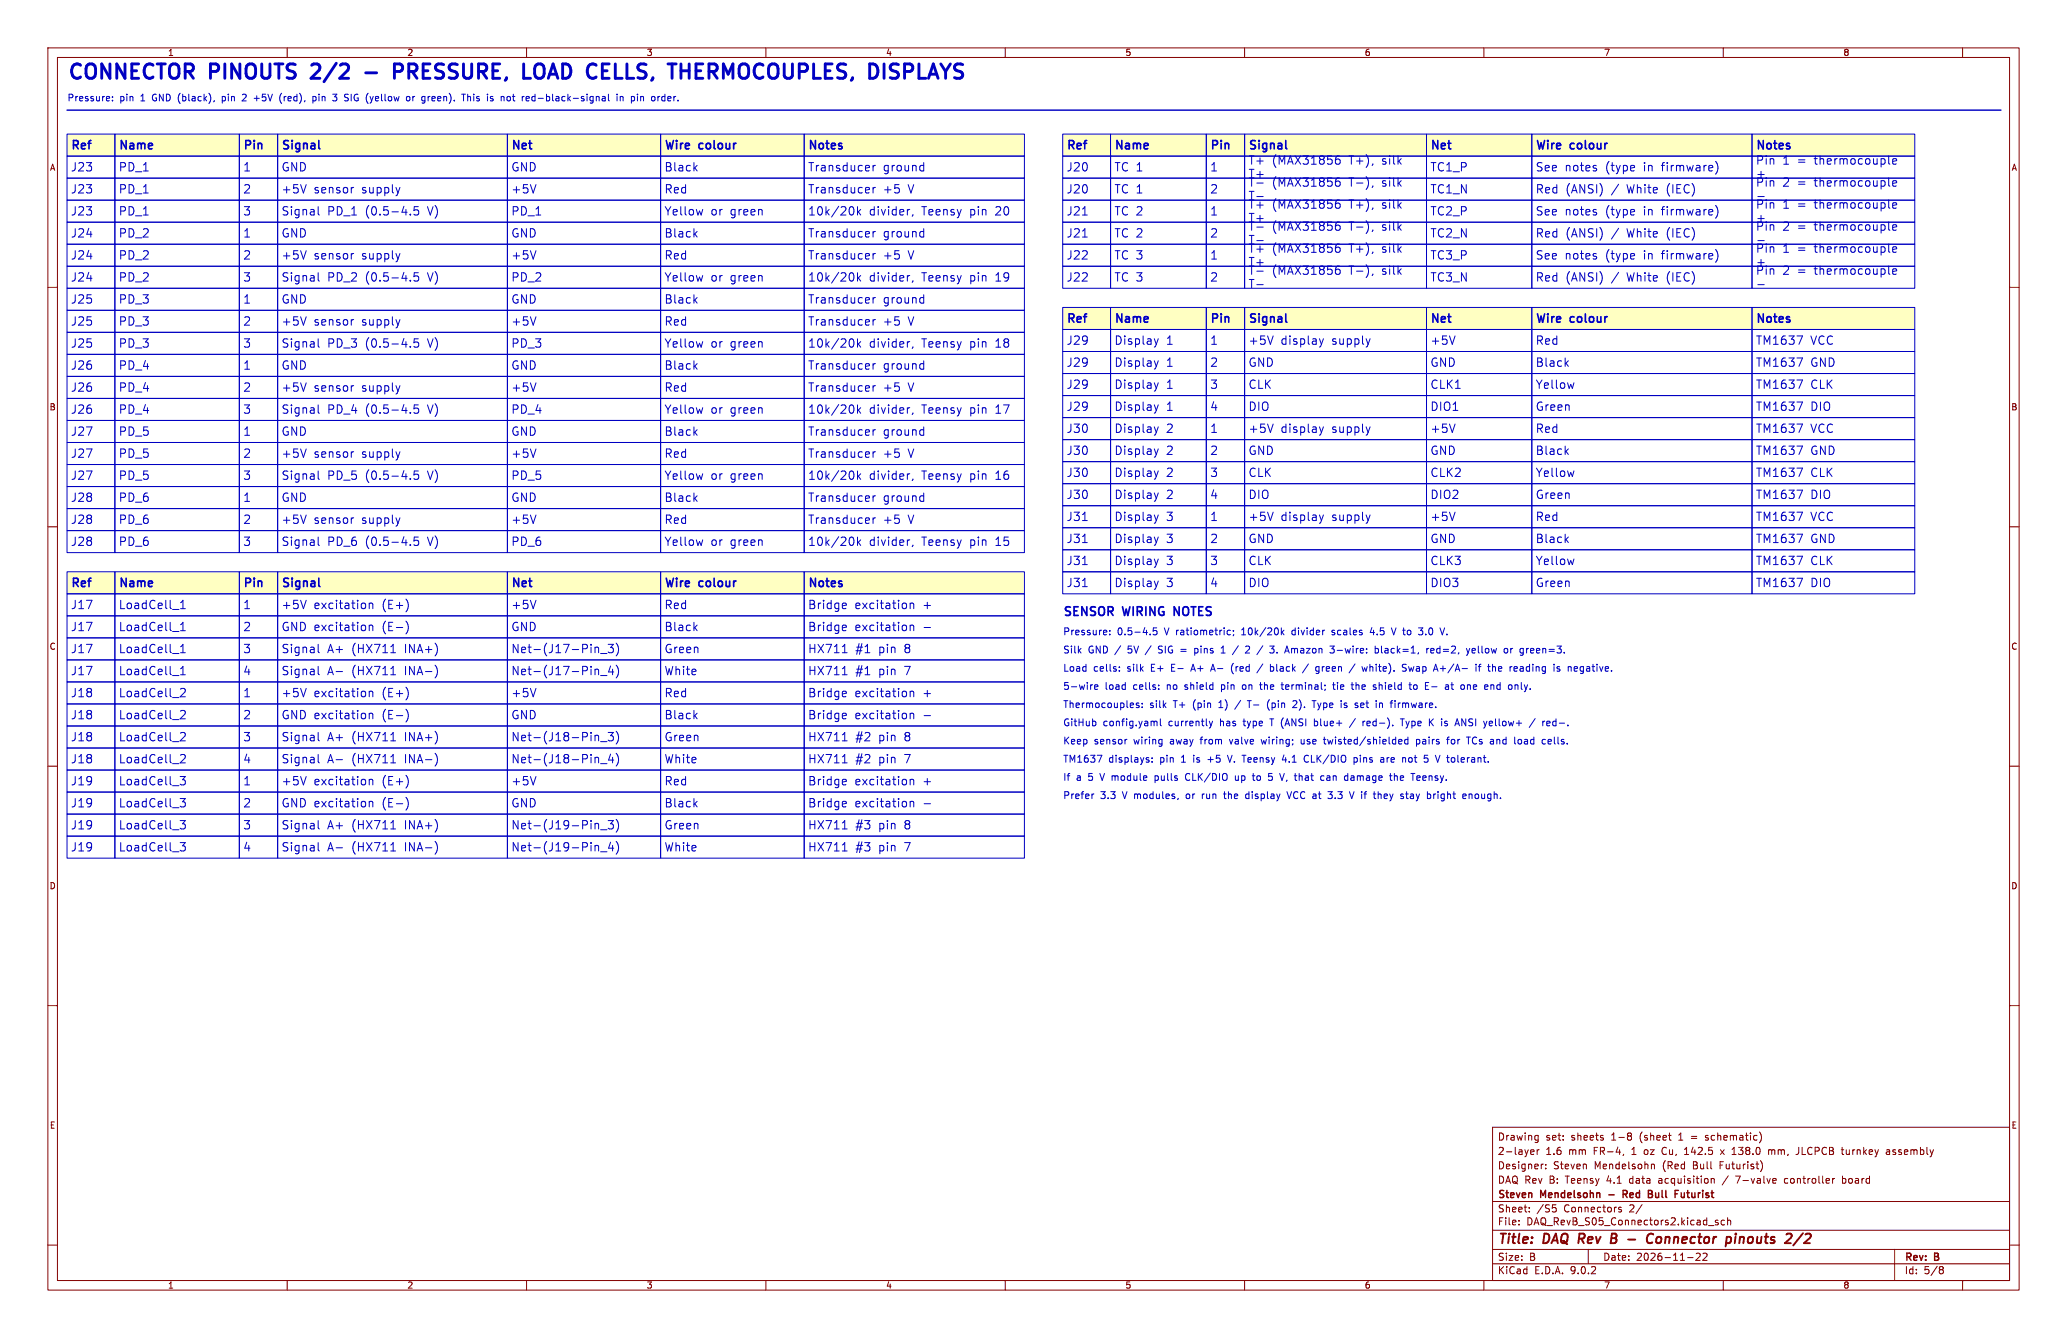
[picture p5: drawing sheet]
<svg xmlns="http://www.w3.org/2000/svg" width="432mm" height="279mm" viewBox="0 0 432 279" stroke-linecap="round" stroke-linejoin="round" font-family="sans-serif">
<defs><g id="words">
<g font-size="4.2" fill="#0000c2">
<text x="14" y="16.7">CONNECTOR</text>
<text x="44.1" y="16.7">PINOUTS</text>
<text x="66.5" y="16.7">2/2</text>
<text x="86.1" y="16.7">PRESSURE,</text>
<text x="114.3" y="16.7">LOAD CELLS,</text>
<text x="147.3" y="16.7">THERMOCOUPLES,</text>
<text x="190.2" y="16.7">DISPLAYS</text>
</g>
<g font-size="2.8" fill="#840000">
<text x="312.8" y="260.3">Title:</text>
<text x="322.5" y="260.3">DAQ Rev</text>
<text x="338.2" y="260.3">B</text>
<text x="347.3" y="260.3">Connector</text>
<text x="364.6" y="260.3">pinouts</text>
<text x="377.9" y="260.3">2/2</text>
</g>
<g font-size="2.5" fill="#0000c2">
<text x="222" y="128.8">SENSOR</text>
<text x="234.7" y="128.8">WIRING</text>
<text x="246.1" y="128.8">NOTES</text>
</g>
<g font-size="2.4" fill="#0000c2">
<text x="14.7" y="31.7">Ref</text>
<text x="24.7" y="31.7">Name</text>
<text x="50.7" y="31.7">Pin</text>
<text x="58.7" y="31.7">Signal</text>
<text x="106.7" y="31.7">Net</text>
<text x="138.7" y="31.7">Wire</text>
<text x="146.1" y="31.7">colour</text>
<text x="168.7" y="31.7">Notes</text>
<text x="222.7" y="31.7">Ref</text>
<text x="232.7" y="31.7">Name</text>
<text x="252.7" y="31.7">Pin</text>
<text x="260.7" y="34.6">T+</text>
<text x="260.7" y="31.7">Signal</text>
<text x="265.6" y="34.6">(MAX31856</text>
<text x="281.7" y="34.6">T+),</text>
<text x="288.7" y="34.6">silk</text>
<text x="298.7" y="31.7">Net</text>
<text x="320.7" y="31.7">Wire</text>
<text x="328.1" y="31.7">colour</text>
<text x="366.7" y="34.6">Pin</text>
<text x="366.7" y="31.7">Notes</text>
<text x="372.3" y="34.6">1</text>
<text x="375.4" y="34.6">=</text>
<text x="379" y="34.6">thermocouple</text>
<text x="14.7" y="40.6">J23</text>
<text x="14.7" y="36">J23</text>
<text x="24.7" y="40.6">PD_1</text>
<text x="24.7" y="36">PD_1</text>
<text x="50.7" y="40.6">2</text>
<text x="50.7" y="36">1</text>
<text x="58.7" y="40.6">+5V</text>
<text x="58.7" y="36">GND</text>
<text x="65.5" y="40.6">sensor</text>
<text x="75.5" y="40.6">supply</text>
<text x="106.7" y="40.6">+5V</text>
<text x="106.7" y="36">GND</text>
<text x="138.7" y="36">Black</text>
<text x="138.7" y="40.6">Red</text>
<text x="168.7" y="40.6">Transducer</text>
<text x="168.7" y="36">Transducer</text>
<text x="184.4" y="40.6">+5</text>
<text x="184.4" y="36">ground</text>
<text x="189.7" y="40.6">V</text>
<text x="222.7" y="40.6">J20</text>
<text x="222.7" y="36">J20</text>
<text x="232.7" y="40.6">TC 1</text>
<text x="232.7" y="36">TC 1</text>
<text x="252.7" y="40.6">2</text>
<text x="252.7" y="36">1</text>
<text x="260.7" y="39.2">T-</text>
<text x="260.7" y="37.4">T+</text>
<text x="265.6" y="39.2">(MAX31856</text>
<text x="281.7" y="39.2">T-),</text>
<text x="288.7" y="39.2">silk</text>
<text x="298.7" y="36">TC1_P</text>
<text x="298.7" y="40.6">TC1_N</text>
<text x="320.7" y="40.6">Red</text>
<text x="320.7" y="36">See</text>
<text x="326.8" y="36">notes</text>
<text x="327" y="40.6">(ANSI)</text>
<text x="335.3" y="36">(type</text>
<text x="336.6" y="40.6">/</text>
<text x="339.9" y="40.6">White</text>
<text x="343.4" y="36">in</text>
<text x="347.2" y="36">firmware)</text>
<text x="348.2" y="40.6">(IEC)</text>
<text x="366.7" y="39.2">Pin</text>
<text x="366.7" y="37.4">+</text>
<text x="372.3" y="39.2">2</text>
<text x="375.4" y="39.2">=</text>
<text x="379" y="39.2">thermocouple</text>
<text x="14.7" y="45.2">J23</text>
<text x="24.7" y="45.2">PD_1</text>
<text x="50.7" y="45.2">3</text>
<text x="58.7" y="45.2">Signal</text>
<text x="68.3" y="45.2">PD_1</text>
<text x="76.2" y="45.2">(0.5-4.5</text>
<text x="89.4" y="45.2">V)</text>
<text x="106.7" y="45.2">PD_1</text>
<text x="138.7" y="45.2">Yellow</text>
<text x="148.4" y="45.2">or</text>
<text x="152.5" y="45.2">green</text>
<text x="168.7" y="45.2">10k/20k</text>
<text x="181.5" y="45.2">divider,</text>
<text x="192.5" y="45.2">Teensy</text>
<text x="202.6" y="45.2">pin</text>
<text x="208" y="45.2">20</text>
<text x="222.7" y="45.2">J21</text>
<text x="232.7" y="45.2">TC 2</text>
<text x="252.7" y="45.2">1</text>
<text x="260.7" y="43.8">T+</text>
<text x="260.7" y="46.6">T+</text>
<text x="260.7" y="42">T-</text>
<text x="265.6" y="43.8">(MAX31856</text>
<text x="281.7" y="43.8">T+),</text>
<text x="288.7" y="43.8">silk</text>
<text x="298.7" y="45.2">TC2_P</text>
<text x="320.7" y="45.2">See</text>
<text x="326.8" y="45.2">notes</text>
<text x="335.3" y="45.2">(type</text>
<text x="343.4" y="45.2">in</text>
<text x="347.2" y="45.2">firmware)</text>
<text x="366.7" y="43.8">Pin</text>
<text x="366.7" y="46.6">+</text>
<text x="366.7" y="42">-</text>
<text x="372.3" y="43.8">1</text>
<text x="375.4" y="43.8">=</text>
<text x="379" y="43.8">thermocouple</text>
<text x="14.7" y="49.8">J24</text>
<text x="24.7" y="49.8">PD_2</text>
<text x="50.7" y="49.8">1</text>
<text x="58.7" y="49.8">GND</text>
<text x="106.7" y="49.8">GND</text>
<text x="138.7" y="49.8">Black</text>
<text x="168.7" y="49.8">Transducer</text>
<text x="184.4" y="49.8">ground</text>
<text x="222.7" y="49.8">J21</text>
<text x="232.7" y="49.8">TC 2</text>
<text x="252.7" y="49.8">2</text>
<text x="260.7" y="53">T+</text>
<text x="260.7" y="48.4">T-</text>
<text x="260.7" y="51.2">T-</text>
<text x="265.6" y="53">(MAX31856</text>
<text x="265.6" y="48.4">(MAX31856</text>
<text x="281.7" y="53">T+),</text>
<text x="281.7" y="48.4">T-),</text>
<text x="288.7" y="53">silk</text>
<text x="288.7" y="48.4">silk</text>
<text x="298.7" y="49.8">TC2_N</text>
<text x="320.7" y="49.8">Red</text>
<text x="327" y="49.8">(ANSI)</text>
<text x="336.6" y="49.8">/</text>
<text x="339.9" y="49.8">White</text>
<text x="348.2" y="49.8">(IEC)</text>
<text x="366.7" y="53">Pin</text>
<text x="366.7" y="48.4">Pin</text>
<text x="366.7" y="51.2">-</text>
<text x="372.3" y="53">1</text>
<text x="372.3" y="48.4">2</text>
<text x="375.4" y="53">=</text>
<text x="375.4" y="48.4">=</text>
<text x="379" y="53">thermocouple</text>
<text x="379" y="48.4">thermocouple</text>
<text x="14.7" y="59">J24</text>
<text x="14.7" y="54.4">J24</text>
<text x="24.7" y="59">PD_2</text>
<text x="24.7" y="54.4">PD_2</text>
<text x="50.7" y="59">3</text>
<text x="50.7" y="54.4">2</text>
<text x="58.7" y="59">Signal</text>
<text x="58.7" y="54.4">+5V</text>
<text x="65.5" y="54.4">sensor</text>
<text x="68.3" y="59">PD_2</text>
<text x="75.5" y="54.4">supply</text>
<text x="76.2" y="59">(0.5-4.5</text>
<text x="89.4" y="59">V)</text>
<text x="106.7" y="54.4">+5V</text>
<text x="106.7" y="59">PD_2</text>
<text x="138.7" y="54.4">Red</text>
<text x="138.7" y="59">Yellow</text>
<text x="148.4" y="59">or</text>
<text x="152.5" y="59">green</text>
<text x="168.7" y="59">10k/20k</text>
<text x="168.7" y="54.4">Transducer</text>
<text x="181.5" y="59">divider,</text>
<text x="184.4" y="54.4">+5</text>
<text x="189.7" y="54.4">V</text>
<text x="192.5" y="59">Teensy</text>
<text x="202.6" y="59">pin</text>
<text x="208" y="59">19</text>
<text x="222.7" y="59">J22</text>
<text x="222.7" y="54.4">J22</text>
<text x="232.7" y="59">TC 3</text>
<text x="232.7" y="54.4">TC 3</text>
<text x="252.7" y="59">2</text>
<text x="252.7" y="54.4">1</text>
<text x="260.7" y="57.6">T-</text>
<text x="260.7" y="55.8">T+</text>
<text x="265.6" y="57.6">(MAX31856</text>
<text x="281.7" y="57.6">T-),</text>
<text x="288.7" y="57.6">silk</text>
<text x="298.7" y="59">TC3_N</text>
<text x="298.7" y="54.4">TC3_P</text>
<text x="320.7" y="59">Red</text>
<text x="320.7" y="54.4">See</text>
<text x="326.8" y="54.4">notes</text>
<text x="327" y="59">(ANSI)</text>
<text x="335.3" y="54.4">(type</text>
<text x="336.6" y="59">/</text>
<text x="339.9" y="59">White</text>
<text x="343.4" y="54.4">in</text>
<text x="347.2" y="54.4">firmware)</text>
<text x="348.2" y="59">(IEC)</text>
<text x="366.7" y="57.6">Pin</text>
<text x="366.7" y="55.8">+</text>
<text x="372.3" y="57.6">2</text>
<text x="375.4" y="57.6">=</text>
<text x="379" y="57.6">thermocouple</text>
<text x="14.7" y="63.6">J25</text>
<text x="24.7" y="63.6">PD_3</text>
<text x="50.7" y="63.6">1</text>
<text x="58.7" y="63.6">GND</text>
<text x="106.7" y="63.6">GND</text>
<text x="138.7" y="63.6">Black</text>
<text x="168.7" y="63.6">Transducer</text>
<text x="184.4" y="63.6">ground</text>
<text x="14.7" y="68.2">J25</text>
<text x="24.7" y="68.2">PD_3</text>
<text x="50.7" y="68.2">2</text>
<text x="58.7" y="68.2">+5V</text>
<text x="65.5" y="68.2">sensor</text>
<text x="75.5" y="68.2">supply</text>
<text x="106.7" y="68.2">+5V</text>
<text x="138.7" y="68.2">Red</text>
<text x="168.7" y="68.2">Transducer</text>
<text x="184.4" y="68.2">+5</text>
<text x="189.7" y="68.2">V</text>
<text x="222.7" y="67.9">Ref</text>
<text x="232.7" y="67.9">Name</text>
<text x="252.7" y="67.9">Pin</text>
<text x="260.7" y="67.9">Signal</text>
<text x="298.7" y="67.9">Net</text>
<text x="320.7" y="67.9">Wire</text>
<text x="328.1" y="67.9">colour</text>
<text x="366.7" y="67.9">Notes</text>
<text x="14.7" y="77.4">J26</text>
<text x="14.7" y="72.8">J25</text>
<text x="24.7" y="77.4">PD_4</text>
<text x="24.7" y="72.8">PD_3</text>
<text x="50.7" y="77.4">1</text>
<text x="50.7" y="72.8">3</text>
<text x="58.7" y="77.4">GND</text>
<text x="58.7" y="72.8">Signal</text>
<text x="68.3" y="72.8">PD_3</text>
<text x="76.2" y="72.8">(0.5-4.5</text>
<text x="89.4" y="72.8">V)</text>
<text x="106.7" y="77.4">GND</text>
<text x="106.7" y="72.8">PD_3</text>
<text x="138.7" y="77.4">Black</text>
<text x="138.7" y="72.8">Yellow</text>
<text x="148.4" y="72.8">or</text>
<text x="152.5" y="72.8">green</text>
<text x="168.7" y="77.4">Transducer</text>
<text x="168.7" y="72.8">10k/20k</text>
<text x="181.5" y="72.8">divider,</text>
<text x="184.4" y="77.4">ground</text>
<text x="192.5" y="72.8">Teensy</text>
<text x="202.6" y="72.8">pin</text>
<text x="208" y="72.8">18</text>
<text x="222.7" y="72.2">J29</text>
<text x="222.7" y="76.8">J29</text>
<text x="232.7" y="72.2">Display</text>
<text x="232.7" y="76.8">Display</text>
<text x="243.6" y="72.2">1</text>
<text x="243.6" y="76.8">1</text>
<text x="252.7" y="76.8">2</text>
<text x="252.7" y="72.2">1</text>
<text x="260.7" y="76.8">GND</text>
<text x="260.7" y="72.2">+5V</text>
<text x="267.5" y="72.2">display</text>
<text x="278.2" y="72.2">supply</text>
<text x="298.7" y="76.8">GND</text>
<text x="298.7" y="72.2">+5V</text>
<text x="320.7" y="76.8">Black</text>
<text x="320.7" y="72.2">Red</text>
<text x="366.7" y="76.8">TM1637</text>
<text x="366.7" y="72.2">TM1637</text>
<text x="378.1" y="76.8">GND</text>
<text x="378.1" y="72.2">VCC</text>
<text x="14.7" y="82">J26</text>
<text x="24.7" y="82">PD_4</text>
<text x="50.7" y="82">2</text>
<text x="58.7" y="82">+5V</text>
<text x="65.5" y="82">sensor</text>
<text x="75.5" y="82">supply</text>
<text x="106.7" y="82">+5V</text>
<text x="138.7" y="82">Red</text>
<text x="168.7" y="82">Transducer</text>
<text x="184.4" y="82">+5</text>
<text x="189.7" y="82">V</text>
<text x="222.7" y="81.4">J29</text>
<text x="232.7" y="81.4">Display</text>
<text x="243.6" y="81.4">1</text>
<text x="252.7" y="81.4">3</text>
<text x="260.7" y="81.4">CLK</text>
<text x="298.7" y="81.4">CLK1</text>
<text x="320.7" y="81.4">Yellow</text>
<text x="366.7" y="81.4">TM1637</text>
<text x="378.1" y="81.4">CLK</text>
<text x="14.7" y="86.6">J26</text>
<text x="24.7" y="86.6">PD_4</text>
<text x="50.7" y="86.6">3</text>
<text x="58.7" y="86.6">Signal</text>
<text x="68.3" y="86.6">PD_4</text>
<text x="76.2" y="86.6">(0.5-4.5</text>
<text x="89.4" y="86.6">V)</text>
<text x="106.7" y="86.6">PD_4</text>
<text x="138.7" y="86.6">Yellow</text>
<text x="148.4" y="86.6">or</text>
<text x="152.5" y="86.6">green</text>
<text x="168.7" y="86.6">10k/20k</text>
<text x="181.5" y="86.6">divider,</text>
<text x="192.5" y="86.6">Teensy</text>
<text x="202.6" y="86.6">pin</text>
<text x="208" y="86.6">17</text>
<text x="222.7" y="86">J29</text>
<text x="232.7" y="86">Display</text>
<text x="243.6" y="86">1</text>
<text x="252.7" y="86">4</text>
<text x="260.7" y="86">DIO</text>
<text x="298.7" y="86">DIO1</text>
<text x="320.7" y="86">Green</text>
<text x="366.7" y="86">TM1637</text>
<text x="378.1" y="86">DIO</text>
<text x="14.7" y="95.8">J27</text>
<text x="14.7" y="91.2">J27</text>
<text x="24.7" y="95.8">PD_5</text>
<text x="24.7" y="91.2">PD_5</text>
<text x="50.7" y="95.8">2</text>
<text x="50.7" y="91.2">1</text>
<text x="58.7" y="95.8">+5V</text>
<text x="58.7" y="91.2">GND</text>
<text x="65.5" y="95.8">sensor</text>
<text x="75.5" y="95.8">supply</text>
<text x="106.7" y="95.8">+5V</text>
<text x="106.7" y="91.2">GND</text>
<text x="138.7" y="95.8">Red</text>
<text x="138.7" y="91.2">Black</text>
<text x="168.7" y="95.8">Transducer</text>
<text x="168.7" y="91.2">Transducer</text>
<text x="184.4" y="95.8">+5</text>
<text x="184.4" y="91.2">ground</text>
<text x="189.7" y="95.8">V</text>
<text x="222.7" y="95.2">J30</text>
<text x="222.7" y="90.6">J30</text>
<text x="232.7" y="95.2">Display</text>
<text x="232.7" y="90.6">Display</text>
<text x="243.6" y="95.2">2</text>
<text x="243.6" y="90.6">2</text>
<text x="252.7" y="90.6">1</text>
<text x="252.7" y="95.2">2</text>
<text x="260.7" y="95.2">GND</text>
<text x="260.7" y="90.6">+5V</text>
<text x="267.5" y="90.6">display</text>
<text x="278.2" y="90.6">supply</text>
<text x="298.7" y="95.2">GND</text>
<text x="298.7" y="90.6">+5V</text>
<text x="320.7" y="95.2">Black</text>
<text x="320.7" y="90.6">Red</text>
<text x="366.7" y="95.2">TM1637</text>
<text x="366.7" y="90.6">TM1637</text>
<text x="378.1" y="95.2">GND</text>
<text x="378.1" y="90.6">VCC</text>
<text x="14.7" y="100.4">J27</text>
<text x="24.7" y="100.4">PD_5</text>
<text x="50.7" y="100.4">3</text>
<text x="58.7" y="100.4">Signal</text>
<text x="68.3" y="100.4">PD_5</text>
<text x="76.2" y="100.4">(0.5-4.5</text>
<text x="89.4" y="100.4">V)</text>
<text x="106.7" y="100.4">PD_5</text>
<text x="138.7" y="100.4">Yellow</text>
<text x="148.4" y="100.4">or</text>
<text x="152.5" y="100.4">green</text>
<text x="168.7" y="100.4">10k/20k</text>
<text x="181.5" y="100.4">divider,</text>
<text x="192.5" y="100.4">Teensy</text>
<text x="202.6" y="100.4">pin</text>
<text x="208" y="100.4">16</text>
<text x="222.7" y="99.8">J30</text>
<text x="232.7" y="99.8">Display</text>
<text x="243.6" y="99.8">2</text>
<text x="252.7" y="99.8">3</text>
<text x="260.7" y="99.8">CLK</text>
<text x="298.7" y="99.8">CLK2</text>
<text x="320.7" y="99.8">Yellow</text>
<text x="366.7" y="99.8">TM1637</text>
<text x="378.1" y="99.8">CLK</text>
<text x="14.7" y="105">J28</text>
<text x="24.7" y="105">PD_6</text>
<text x="50.7" y="105">1</text>
<text x="58.7" y="105">GND</text>
<text x="106.7" y="105">GND</text>
<text x="138.7" y="105">Black</text>
<text x="168.7" y="105">Transducer</text>
<text x="184.4" y="105">ground</text>
<text x="222.7" y="104.4">J30</text>
<text x="232.7" y="104.4">Display</text>
<text x="243.6" y="104.4">2</text>
<text x="252.7" y="104.4">4</text>
<text x="260.7" y="104.4">DIO</text>
<text x="298.7" y="104.4">DIO2</text>
<text x="320.7" y="104.4">Green</text>
<text x="366.7" y="104.4">TM1637</text>
<text x="378.1" y="104.4">DIO</text>
<text x="14.7" y="109.6">J28</text>
<text x="24.7" y="109.6">PD_6</text>
<text x="50.7" y="109.6">2</text>
<text x="58.7" y="109.6">+5V</text>
<text x="65.5" y="109.6">sensor</text>
<text x="75.5" y="109.6">supply</text>
<text x="106.7" y="109.6">+5V</text>
<text x="138.7" y="109.6">Red</text>
<text x="168.7" y="109.6">Transducer</text>
<text x="184.4" y="109.6">+5</text>
<text x="189.7" y="109.6">V</text>
<text x="222.7" y="113.6">J31</text>
<text x="222.7" y="109">J31</text>
<text x="232.7" y="113.6">Display</text>
<text x="232.7" y="109">Display</text>
<text x="243.6" y="113.6">3</text>
<text x="243.6" y="109">3</text>
<text x="252.7" y="113.6">2</text>
<text x="252.7" y="109">1</text>
<text x="260.7" y="109">+5V</text>
<text x="260.7" y="113.6">GND</text>
<text x="267.5" y="109">display</text>
<text x="278.2" y="109">supply</text>
<text x="298.7" y="113.6">GND</text>
<text x="298.7" y="109">+5V</text>
<text x="320.7" y="113.6">Black</text>
<text x="320.7" y="109">Red</text>
<text x="366.7" y="113.6">TM1637</text>
<text x="366.7" y="109">TM1637</text>
<text x="378.1" y="113.6">GND</text>
<text x="378.1" y="109">VCC</text>
<text x="14.7" y="114.2">J28</text>
<text x="24.7" y="114.2">PD_6</text>
<text x="50.7" y="114.2">3</text>
<text x="58.7" y="114.2">Signal</text>
<text x="68.3" y="114.2">PD_6</text>
<text x="76.2" y="114.2">(0.5-4.5</text>
<text x="89.4" y="114.2">V)</text>
<text x="106.7" y="114.2">PD_6</text>
<text x="138.7" y="114.2">Yellow</text>
<text x="148.4" y="114.2">or</text>
<text x="152.5" y="114.2">green</text>
<text x="168.7" y="114.2">10k/20k</text>
<text x="181.5" y="114.2">divider,</text>
<text x="192.5" y="114.2">Teensy</text>
<text x="202.6" y="114.2">pin</text>
<text x="208" y="114.2">15</text>
<text x="222.7" y="118.2">J31</text>
<text x="232.7" y="118.2">Display</text>
<text x="243.6" y="118.2">3</text>
<text x="252.7" y="118.2">3</text>
<text x="260.7" y="118.2">CLK</text>
<text x="298.7" y="118.2">CLK3</text>
<text x="320.7" y="118.2">Yellow</text>
<text x="366.7" y="118.2">TM1637</text>
<text x="378.1" y="118.2">CLK</text>
<text x="14.7" y="123.1">Ref</text>
<text x="24.7" y="123.1">Name</text>
<text x="50.7" y="123.1">Pin</text>
<text x="58.7" y="123.1">Signal</text>
<text x="106.7" y="123.1">Net</text>
<text x="138.7" y="123.1">Wire</text>
<text x="146.1" y="123.1">colour</text>
<text x="168.7" y="123.1">Notes</text>
<text x="222.7" y="122.8">J31</text>
<text x="232.7" y="122.8">Display</text>
<text x="243.6" y="122.8">3</text>
<text x="252.7" y="122.8">4</text>
<text x="260.7" y="122.8">DIO</text>
<text x="298.7" y="122.8">DIO3</text>
<text x="320.7" y="122.8">Green</text>
<text x="366.7" y="122.8">TM1637</text>
<text x="378.1" y="122.8">DIO</text>
<text x="14.7" y="127.4">J17</text>
<text x="24.7" y="127.4">LoadCell_1</text>
<text x="50.7" y="127.4">1</text>
<text x="58.7" y="127.4">+5V</text>
<text x="65.5" y="127.4">excitation</text>
<text x="79.7" y="127.4">(E+)</text>
<text x="106.7" y="127.4">+5V</text>
<text x="138.7" y="127.4">Red</text>
<text x="168.7" y="127.4">Bridge</text>
<text x="178.5" y="127.4">excitation</text>
<text x="192.7" y="127.4">+</text>
<text x="14.7" y="136.6">J17</text>
<text x="14.7" y="132">J17</text>
<text x="24.7" y="136.6">LoadCell_1</text>
<text x="24.7" y="132">LoadCell_1</text>
<text x="50.7" y="136.6">3</text>
<text x="50.7" y="132">2</text>
<text x="58.7" y="136.6">Signal</text>
<text x="58.7" y="132">GND excitation</text>
<text x="68.3" y="136.6">A+</text>
<text x="73.4" y="136.6">(HX711</text>
<text x="79.7" y="132">(E-)</text>
<text x="84.5" y="136.6">INA+)</text>
<text x="106.7" y="136.6">Net-(J17-Pin_3)</text>
<text x="106.7" y="132">GND</text>
<text x="138.7" y="136.6">Green</text>
<text x="138.7" y="132">Black</text>
<text x="168.7" y="136.6">HX711</text>
<text x="168.7" y="132">Bridge</text>
<text x="178.5" y="132">excitation</text>
<text x="178.6" y="136.6">#1</text>
<text x="183.5" y="136.6">pin</text>
<text x="188.9" y="136.6">8</text>
<text x="14.7" y="141.2">J17</text>
<text x="24.7" y="141.2">LoadCell_1</text>
<text x="50.7" y="141.2">4</text>
<text x="58.7" y="141.2">Signal</text>
<text x="68.3" y="141.2">A-</text>
<text x="73.4" y="141.2">(HX711</text>
<text x="84.5" y="141.2">INA-)</text>
<text x="106.7" y="141.2">Net-(J17-Pin_4)</text>
<text x="138.7" y="141.2">White</text>
<text x="168.7" y="141.2">HX711</text>
<text x="178.6" y="141.2">#1</text>
<text x="183.5" y="141.2">pin</text>
<text x="188.9" y="141.2">7</text>
<text x="14.7" y="145.8">J18</text>
<text x="24.7" y="145.8">LoadCell_2</text>
<text x="50.7" y="145.8">1</text>
<text x="58.7" y="145.8">+5V</text>
<text x="65.5" y="145.8">excitation</text>
<text x="79.7" y="145.8">(E+)</text>
<text x="106.7" y="145.8">+5V</text>
<text x="138.7" y="145.8">Red</text>
<text x="168.7" y="145.8">Bridge</text>
<text x="178.5" y="145.8">excitation</text>
<text x="192.7" y="145.8">+</text>
<text x="14.7" y="155">J18</text>
<text x="14.7" y="150.4">J18</text>
<text x="24.7" y="155">LoadCell_2</text>
<text x="24.7" y="150.4">LoadCell_2</text>
<text x="50.7" y="155">3</text>
<text x="50.7" y="150.4">2</text>
<text x="58.7" y="155">Signal</text>
<text x="58.7" y="150.4">GND excitation</text>
<text x="68.3" y="155">A+</text>
<text x="73.4" y="155">(HX711</text>
<text x="79.7" y="150.4">(E-)</text>
<text x="84.5" y="155">INA+)</text>
<text x="106.7" y="155">Net-(J18-Pin_3)</text>
<text x="106.7" y="150.4">GND</text>
<text x="138.7" y="155">Green</text>
<text x="138.7" y="150.4">Black</text>
<text x="168.7" y="155">HX711</text>
<text x="168.7" y="150.4">Bridge</text>
<text x="178.5" y="150.4">excitation</text>
<text x="178.6" y="155">#2</text>
<text x="183.5" y="155">pin</text>
<text x="188.9" y="155">8</text>
<text x="14.7" y="159.6">J18</text>
<text x="24.7" y="159.6">LoadCell_2</text>
<text x="50.7" y="159.6">4</text>
<text x="58.7" y="159.6">Signal</text>
<text x="68.3" y="159.6">A-</text>
<text x="73.4" y="159.6">(HX711</text>
<text x="84.5" y="159.6">INA-)</text>
<text x="106.7" y="159.6">Net-(J18-Pin_4)</text>
<text x="138.7" y="159.6">White</text>
<text x="168.7" y="159.6">HX711</text>
<text x="178.6" y="159.6">#2</text>
<text x="183.5" y="159.6">pin</text>
<text x="188.9" y="159.6">7</text>
<text x="14.7" y="164.2">J19</text>
<text x="24.7" y="164.2">LoadCell_3</text>
<text x="50.7" y="164.2">1</text>
<text x="58.7" y="164.2">+5V</text>
<text x="65.5" y="164.2">excitation</text>
<text x="79.7" y="164.2">(E+)</text>
<text x="106.7" y="164.2">+5V</text>
<text x="138.7" y="164.2">Red</text>
<text x="168.7" y="164.2">Bridge</text>
<text x="178.5" y="164.2">excitation</text>
<text x="192.7" y="164.2">+</text>
<text x="14.7" y="173.4">J19</text>
<text x="14.7" y="168.8">J19</text>
<text x="24.7" y="173.4">LoadCell_3</text>
<text x="24.7" y="168.8">LoadCell_3</text>
<text x="50.7" y="173.4">3</text>
<text x="50.7" y="168.8">2</text>
<text x="58.7" y="173.4">Signal</text>
<text x="58.7" y="168.8">GND excitation</text>
<text x="68.3" y="173.4">A+</text>
<text x="73.4" y="173.4">(HX711</text>
<text x="79.7" y="168.8">(E-)</text>
<text x="84.5" y="173.4">INA+)</text>
<text x="106.7" y="173.4">Net-(J19-Pin_3)</text>
<text x="106.7" y="168.8">GND</text>
<text x="138.7" y="168.8">Black</text>
<text x="138.7" y="173.4">Green</text>
<text x="168.7" y="173.4">HX711</text>
<text x="168.7" y="168.8">Bridge</text>
<text x="178.5" y="168.8">excitation</text>
<text x="178.6" y="173.4">#3</text>
<text x="183.5" y="173.4">pin</text>
<text x="188.9" y="173.4">8</text>
<text x="14.7" y="178">J19</text>
<text x="24.7" y="178">LoadCell_3</text>
<text x="50.7" y="178">4</text>
<text x="58.7" y="178">Signal</text>
<text x="68.3" y="178">A-</text>
<text x="73.4" y="178">(HX711</text>
<text x="84.5" y="178">INA-)</text>
<text x="106.7" y="178">Net-(J19-Pin_4)</text>
<text x="138.7" y="178">White</text>
<text x="168.7" y="178">HX711</text>
<text x="178.6" y="178">#3</text>
<text x="183.5" y="178">pin</text>
<text x="188.9" y="178">7</text>
</g>
<g font-size="2.1" fill="#840000">
<text x="312.8" y="238.4">Drawing</text>
<text x="322.9" y="238.4">set:</text>
<text x="328.3" y="238.4">sheets</text>
<text x="336.8" y="238.4">1-8</text>
<text x="342.8" y="238.4">(sheet</text>
<text x="351.1" y="238.4">1</text>
<text x="353.8" y="238.4">=</text>
<text x="357" y="238.4">schematic)</text>
<text x="312.8" y="244.4">Designer:</text>
<text x="312.8" y="241.4">2-layer</text>
<text x="322.9" y="241.4">1.6</text>
<text x="324.5" y="244.4">Steven</text>
<text x="327.8" y="241.4">mm</text>
<text x="333.1" y="241.4">FR-4,</text>
<text x="333.1" y="244.4">Mendelsohn</text>
<text x="341.1" y="241.4">1</text>
<text x="343.9" y="241.4">oz</text>
<text x="347.5" y="244.4">(Red</text>
<text x="347.7" y="241.4">Cu,</text>
<text x="352.6" y="241.4">142.5</text>
<text x="353.9" y="244.4">Bull</text>
<text x="359.7" y="244.4">Futurist)</text>
<text x="360.3" y="241.4">x</text>
<text x="362.9" y="241.4">138.0</text>
<text x="370.6" y="241.4">mm,</text>
<text x="376.6" y="241.4">JLCPCB</text>
<text x="386.3" y="241.4">turnkey</text>
<text x="395.7" y="241.4">assembly</text>
<text x="312.8" y="250.6">Steven</text>
<text x="312.8" y="247.4">DAQ Rev</text>
<text x="321.9" y="250.6">Mendelsohn</text>
<text x="323.7" y="247.4">B:</text>
<text x="327.2" y="247.4">Teensy</text>
<text x="335.9" y="247.4">4.1</text>
<text x="336.7" y="250.6">-</text>
<text x="340.3" y="250.6">Red</text>
<text x="340.8" y="247.4">data</text>
<text x="346.2" y="250.6">Bull</text>
<text x="347" y="247.4">acquisition</text>
<text x="352.4" y="250.6">Futurist</text>
<text x="363.5" y="247.4">7-valve</text>
<text x="373.8" y="247.4">controller</text>
<text x="386" y="247.4">board</text>
<text x="312.8" y="256.1">File:</text>
<text x="312.8" y="253.4">Sheet:</text>
<text x="318.9" y="256.1">DAQ_RevB_S05_Connectors2.kicad_sch</text>
<text x="321" y="253.4">/S5</text>
<text x="326.8" y="253.4">Connectors</text>
<text x="340.6" y="253.4">2/</text>
<text x="312.8" y="263.5">Size:</text>
<text x="319.5" y="263.5">B</text>
<text x="334.8" y="263.5">Date:</text>
<text x="341.8" y="263.5">2026-11-22</text>
<text x="397.8" y="263.7">Rev:</text>
<text x="404.2" y="263.7">B</text>
<text x="312.8" y="266.3">KiCad</text>
<text x="320.5" y="266.3">E.D.A.</text>
<text x="328.1" y="266.3">9.0.2</text>
<text x="397.8" y="266.3">Id:</text>
<text x="401.9" y="266.3">5/8</text>
</g>
<g font-size="2" fill="#0000c2">
<text x="222" y="136.6">Silk</text>
<text x="222" y="132.8">Pressure:</text>
<text x="227.3" y="136.6">GND /</text>
<text x="233.4" y="132.8">0.5-4.5</text>
<text x="235.8" y="136.6">5V</text>
<text x="239.7" y="136.6">/</text>
<text x="242.4" y="136.6">SIG =</text>
<text x="243.3" y="132.8">V ratiometric;</text>
<text x="250.3" y="136.6">pins</text>
<text x="259.7" y="132.8">10k/20k</text>
<text x="261.5" y="136.6">2</text>
<text x="267" y="136.6">3.</text>
<text x="270.3" y="136.6">Amazon</text>
<text x="270.3" y="132.8">divider</text>
<text x="278.9" y="132.8">scales</text>
<text x="279.9" y="136.6">3-wire:</text>
<text x="287" y="132.8">4.5</text>
<text x="289.3" y="136.6">black=1,</text>
<text x="291.8" y="132.8">V to</text>
<text x="297.7" y="132.8">3.0</text>
<text x="300.3" y="136.6">red=2,</text>
<text x="302.4" y="132.8">V.</text>
<text x="308.9" y="136.6">yellow</text>
<text x="316.8" y="136.6">or</text>
<text x="320.3" y="136.6">green=3.</text>
<text x="222" y="140.4">Load</text>
<text x="228.4" y="140.4">cells:</text>
<text x="235.5" y="140.4">silk</text>
<text x="240.6" y="140.4">E+</text>
<text x="245" y="140.4">E-</text>
<text x="249.4" y="140.4">A+</text>
<text x="253.7" y="140.4">A-</text>
<text x="258" y="140.4">(red</text>
<text x="266.5" y="140.4">black</text>
<text x="276.3" y="140.4">green</text>
<text x="283.6" y="140.4">/</text>
<text x="286.4" y="140.4">white).</text>
<text x="294.9" y="140.4">Swap</text>
<text x="301.7" y="140.4">A+/A-</text>
<text x="310.6" y="140.4">if</text>
<text x="313.4" y="140.4">the</text>
<text x="318" y="140.4">reading</text>
<text x="327.4" y="140.4">is</text>
<text x="330.5" y="140.4">negative.</text>
<text x="222" y="148">Thermocouples:</text>
<text x="222" y="144.2">5-wire</text>
<text x="230.8" y="144.2">load</text>
<text x="236.8" y="144.2">cells:</text>
<text x="240.1" y="148">silk</text>
<text x="243.9" y="144.2">no</text>
<text x="245.2" y="148">T+</text>
<text x="247.8" y="144.2">shield</text>
<text x="249.4" y="148">(pin</text>
<text x="254.9" y="148">1)</text>
<text x="255.6" y="144.2">pin</text>
<text x="258.5" y="148">/</text>
<text x="260.2" y="144.2">on</text>
<text x="261.3" y="148">T-</text>
<text x="264" y="144.2">the</text>
<text x="265.5" y="148">(pin</text>
<text x="268.7" y="144.2">terminal;</text>
<text x="271" y="148">2).</text>
<text x="275.4" y="148">Type</text>
<text x="279.6" y="144.2">tie</text>
<text x="281.4" y="148">is</text>
<text x="283.7" y="144.2">the</text>
<text x="284.5" y="148">set</text>
<text x="288.3" y="144.2">shield</text>
<text x="289.1" y="148">in</text>
<text x="292.3" y="148">firmware.</text>
<text x="296.1" y="144.2">to</text>
<text x="299.5" y="144.2">E-</text>
<text x="303.9" y="144.2">at</text>
<text x="307.3" y="144.2">one</text>
<text x="312.4" y="144.2">end</text>
<text x="317.6" y="144.2">only.</text>
<text x="222" y="155.6">Keep</text>
<text x="222" y="151.7">GitHub</text>
<text x="228.5" y="155.6">sensor</text>
<text x="230.4" y="151.7">config.yaml</text>
<text x="236.9" y="155.6">wiring</text>
<text x="244.2" y="151.7">currently</text>
<text x="244.6" y="155.6">away</text>
<text x="251.1" y="155.6">from</text>
<text x="255" y="151.7">has</text>
<text x="257.4" y="155.6">valve</text>
<text x="260.1" y="151.7">type</text>
<text x="264.2" y="155.6">wiring;</text>
<text x="265.9" y="151.7">T (ANSI</text>
<text x="272.5" y="155.6">use</text>
<text x="275.3" y="151.7">blue+</text>
<text x="277.5" y="155.6">twisted/shielded</text>
<text x="285.8" y="151.7">red-).</text>
<text x="294" y="151.7">Type</text>
<text x="297" y="155.6">pairs</text>
<text x="300" y="151.7">K is</text>
<text x="303.6" y="155.6">for</text>
<text x="305.9" y="151.7">ANSI yellow+</text>
<text x="307.9" y="155.6">TCs and</text>
<text x="318.1" y="155.6">load</text>
<text x="321.7" y="151.7">/</text>
<text x="324.1" y="155.6">cells.</text>
<text x="324.5" y="151.7">red-.</text>
<text x="222" y="159.3">TM1637</text>
<text x="231.6" y="159.3">displays:</text>
<text x="242.4" y="159.3">pin</text>
<text x="246.9" y="159.3">1</text>
<text x="249.6" y="159.3">is</text>
<text x="252.7" y="159.3">+5</text>
<text x="257.2" y="159.3">V. Teensy</text>
<text x="268.8" y="159.3">4.1</text>
<text x="273.6" y="159.3">CLK/DIO</text>
<text x="284.1" y="159.3">pins</text>
<text x="289.8" y="159.3">are</text>
<text x="294.6" y="159.3">not</text>
<text x="299.3" y="159.3">5</text>
<text x="302" y="159.3">V tolerant.</text>
<text x="222" y="167">Prefer</text>
<text x="222" y="163.2">If</text>
<text x="224.8" y="163.2">a</text>
<text x="227.4" y="163.2">5</text>
<text x="229.8" y="167">3.3</text>
<text x="230" y="163.2">V module</text>
<text x="234.6" y="167">V modules,</text>
<text x="241.7" y="163.2">pulls</text>
<text x="248.1" y="167">or</text>
<text x="248.3" y="163.2">CLK/DIO</text>
<text x="251.6" y="167">run</text>
<text x="256.4" y="167">the</text>
<text x="258.8" y="163.2">up</text>
<text x="261" y="167">display</text>
<text x="262.7" y="163.2">to</text>
<text x="266.1" y="163.2">5</text>
<text x="268.8" y="163.2">V, that</text>
<text x="269.9" y="167">VCC at</text>
<text x="277.5" y="163.2">can</text>
<text x="278.8" y="167">3.3</text>
<text x="282.7" y="163.2">damage</text>
<text x="283.5" y="167">V if</text>
<text x="288.8" y="167">they</text>
<text x="292.4" y="163.2">the</text>
<text x="294.6" y="167">stay</text>
<text x="297" y="163.2">Teensy.</text>
<text x="300.3" y="167">bright</text>
<text x="307.9" y="167">enough.</text>
</g>
<g font-size="1.9" fill="#0000c2">
<text x="14" y="21.2">Pressure:</text>
<text x="25" y="21.2">pin</text>
<text x="29.4" y="21.2">1</text>
<text x="32" y="21.2">GND (black),</text>
<text x="46.9" y="21.2">pin</text>
<text x="51.3" y="21.2">2</text>
<text x="53.9" y="21.2">+5V</text>
<text x="59.4" y="21.2">(red),</text>
<text x="66.5" y="21.2">pin</text>
<text x="71" y="21.2">3</text>
<text x="73.5" y="21.2">SIG (yellow</text>
<text x="86.8" y="21.2">or</text>
<text x="90.2" y="21.2">green).</text>
<text x="98.9" y="21.2">This</text>
<text x="104.2" y="21.2">is</text>
<text x="107.3" y="21.2">not</text>
<text x="111.9" y="21.2">red-black-signal</text>
<text x="131.8" y="21.2">in</text>
<text x="135" y="21.2">pin</text>
<text x="139.5" y="21.2">order.</text>
</g>
<g font-size="1.8" fill="#840000">
<text x="35" y="11.9">1</text>
<text x="85" y="11.9">2</text>
<text x="135" y="11.9">3</text>
<text x="185" y="11.9">4</text>
<text x="235" y="11.9">5</text>
<text x="285" y="11.9">6</text>
<text x="335" y="11.9">7</text>
<text x="385" y="11.9">8</text>
<text x="10.3" y="35.9">A</text>
<text x="420.1" y="35.9">A</text>
<text x="10.3" y="85.9">B</text>
<text x="420.1" y="85.9">B</text>
<text x="10.3" y="135.9">C</text>
<text x="420.1" y="135.9">C</text>
<text x="10.3" y="185.9">D</text>
<text x="420.1" y="185.9">D</text>
<text x="10.3" y="235.9">E</text>
<text x="420.1" y="235.9">E</text>
<text x="35" y="269.3">1</text>
<text x="85" y="269.3">2</text>
<text x="135" y="269.3">3</text>
<text x="185" y="269.3">4</text>
<text x="235" y="269.3">5</text>
<text x="285" y="269.3">6</text>
<text x="335" y="269.3">7</text>
<text x="385" y="269.3">8</text>
</g>
</g></defs>
<g fill="none" stroke="#840000" stroke-width=".21">
<path d="M10 10h411.8v259.4h-411.8zM12 12h407.8v255.4h-407.8zM60 10v2M110 10v2M160 10v2M210 10v2M260 10v2M310 10v2M360 10v2M410 10v2M10 60h2M419.8 60h2"/>
<path d="M10 110h2M419.8 110h2M10 160h2M419.8 160h2M10 210h2M419.8 210h2M311.8 235.4h108v32h-108zM320.9 237.1l.4 .1M321.3 237.1v1.2l-.3 .3M321.3 238l-.4 .1M340.3 236.6l.4 .1 .1 .2-.3 .3M340.3 237.2h.2"/>
<path d="M340.5 237.2l.3 .2v.4l-.1 .2-.4 .1M352.2 239.8l-.3 .2M356.3 238l.1 .1M356.3 237.2v.3M362 239.9l.3-.3v1.5M367.6 236.4a1.76 1.76 0 0 1 0 2.2M375.8 239.6v1.1a.48 .48 0 0 1-.6 .4M10 260h2M311.8 256.9h108M311.8 250.9h108M317.3 255.6v.2M317.3 254.9v.1"/>
<path d="M319.5 252.9v.2M319.5 252.2v.1M319.8 241h.6M319.8 240.2l.5-.1 .2 .3-.7 .2M321.1 240.1v1M321.5 240.1l-.4 .3M322.3 243.1h.1M322.9 243.9v.2M322.9 243.2v.1M324.3 251.6h.7M324.5 252.2h.3l.3 .2-.1 .6-.5 .1M338.7 252.2l-.4-.1-.2 .2 .1 .2 .5 .2v.3h-.6"/>
<path d="M339.2 241l-.2 .3M345 243.2h.5l.1 .9M351.9 241.1h.9M356.9 255.9h1.1M357.5 246.2l.2-.1 .3 .1 .1 .9M358.9 254.9l-.4-.1-.2 .2 .1 .2 .5 .2v.3h-.6M359.4 240.1l.8 1M360.2 240.1l-.8 1M360.3 254.9l-.5-.1-.3 .3 .2 .6h.6M360.9 254.9l.2-.1 .4 .1v.9M360.9 254.3v1.5M361 245.5l-1.2 1.9"/>
<path d="M361.8 241.1h.9M362.5 245.6h1M367.8 242.4a1.76 1.76 0 0 1 0 2.2M369.5 240.1v1M370 240.2l-.3-.1-.2 .1M370.8 246.1l.2 .3-.7 .2M371 247l-.2 .1M373.3 246.1l-.4 .1-.1 .2v.5l.5 .2M383.3 246.1l-.3 .1M384.9 246.2h.6M384.9 247h.6M384.9 245.6v1.5"/>
<path d="M394.1 240.2h.6l.1 .9M394.8 240.4l-.5 .1-.3 .2 .3 .4 .5-.1M419.8 260h2M60 267.4v2M110 267.4v2M160 267.4v2M210 267.4v2M260 267.4v2M310 267.4v2M311.8 263.9h108M311.8 260.9h108M331.8 260.9v3"/>
<path d="M352.5 262.6h1.2M354.3 261.8l.6-.1 .3 .4-.9 1.1h.9M355.8 261.8l.5-.1 .3 .4-.9 1.1h.9M360 267.4v2M395.8 260.9v6.5M405.4 264.5l.4 .1 .2 .2-.3 .3M405.4 265.1h.3M405.7 265.1l.2 .2 .1 .4-.2 .2-.4 .1M410 267.4v2"/>
</g>
<g fill="none" stroke="#840000" stroke-width=".4">
<path d="M336.6 258.6h.7M336.7 257.6h.7M337.3 258.6l.3 .1M337.4 259.5l-.9 .1M337.5 258.5l-.2 .1M340.1 258.8h1.5M345.4 257.8a.88 .88 0 0 0-1 0 .88 .88 0 0 0-.4 .9 .69 .69 0 0 0 .3 .8 .69 .69 0 0 0 .9-.1M346.7 258.3l-.4 .1-.3 .3v.7a.52 .52 0 0 0 .8 .1M362.6 258.3l-.2 1.3M362.6 257.6v.2M363.5 258.3l-.2 1.3M363.8 258.3l-.3 .2"/>
<path d="M376.6 257.5l-2 2.6M378.1 258.5l-1.2 1.1h1.2"/>
</g>
<path d="M339.4 249.4l.5 .7M339.8 248.6h-.7v1.5M339.8 249.3l-.7 .1M344.9 248.6l.2 .3-.2 .4 .2 .1 .1 .4-.3 .3h-.5M351.2 249.1l.1 .9 .3 .1 .3-.2" fill="none" stroke="#840000" stroke-width=".3"/>
<g fill="#ffffc2">
<path d="M168 119.4h46v4.6h-46z"/>
<path d="M106 119.4h32v4.6h-32z"/>
<path d="M58 119.4h48v4.6h-48z"/>
<path d="M260 64.2h38v4.6h-38z"/>
<path d="M366 64.2h34v4.6h-34z"/>
<path d="M232 64.2h20v4.6h-20z"/>
<path d="M252 64.2h8v4.6h-8z"/>
<path d="M232 28h20v4.6h-20z"/>
<path d="M260 28h38v4.6h-38z"/>
<path d="M252 28h8v4.6h-8z"/>
<path d="M320 64.2h46v4.6h-46z"/>
<path d="M298 64.2h22v4.6h-22z"/>
<path d="M14 28h10v4.6h-10z"/>
<path d="M298 28h22v4.6h-22z"/>
<path d="M366 28h34v4.6h-34z"/>
<path d="M138 28h30v4.6h-30z"/>
<path d="M106 28h32v4.6h-32z"/>
<path d="M58 28h48v4.6h-48z"/>
<path d="M24 28h26v4.6h-26z"/>
<path d="M50 28h8v4.6h-8z"/>
<path d="M222 64.2h10v4.6h-10z"/>
<path d="M222 28h10v4.6h-10z"/>
<path d="M168 28h46v4.6h-46z"/>
<path d="M138 119.4h30v4.6h-30z"/>
<path d="M14 119.4h10v4.6h-10z"/>
<path d="M50 119.4h8v4.6h-8z"/>
<path d="M24 119.4h26v4.6h-26z"/>
<path d="M320 28h46v4.6h-46z"/>
</g>
<path d="M14 23h404" fill="none" stroke="#0000c2" stroke-width=".3"/>
<g fill="none" stroke="#0000c2" stroke-width=".21">
<path d="M50.7 19.7l-.1 .1M58.8 19.5a1.61 1.61 0 0 0 0 2.1M69.5 19.7h.9l-.5 .5 .3 .1 .2 .2M72.6 19.7h.2M96.4 19.7h.8M97.7 19.7v1.4M127.1 19.7v1.2l.2 .2M128.9 19.7v.1M14 28h10v4.6h-10zM14 37.2h10v4.6h-10zM14 32.6h10v4.6h-10zM22.8 20.2l.1 .3-.7 .1"/>
<path d="M23.5 20.9v.2M23.5 20.2v.1M24 37.2h26v4.6h-26zM24 32.6h26v4.6h-26zM24 28h26v4.6h-26zM44.8 21l-.2 .3M50 37.2h8v4.6h-8zM50 32.6h8v4.6h-8zM50 28h8v4.6h-8zM51.4 20.3l-.8 .8h.8M53.1 20.5h1.1M58 37.2h48v4.6h-48z"/>
<path d="M58 32.6h48v4.6h-48zM58 28h48v4.6h-48zM64 38.6l-.6 1.7M65.4 20.1v1.4M65.4 20.2l.4-.1 .2 .2M66 20.9l-.2 .2-.4-.1M70.4 20.8l-.3 .3-.5-.1M72.6 20.5l.2 .2-.2 .3M73.9 39.1l-.3 .1M83.6 39.1l-.5 1.2M84.9 20.4l.3-.3 .3 .1 .1 .2-.1 .6-.3 .1-.3-.3M89.4 20.1v1"/>
<path d="M89.7 20.1l-.3 .3M98.2 20.2l-.3-.1-.2 .2M106 28h32v4.6h-32zM106 37.2h32v4.6h-32zM106 32.6h32v4.6h-32zM106.2 20.1l.3 .1 .1 .2v.5l-.4 .2M111.4 20.1l-.3 .3v.4l.3 .3M112 38.6l-.6 1.7M126 20.1h.2l.2 .2v.8M126.4 21l-.4 .1M126.4 20.5h-.4M128.9 20.1v1"/>
<path d="M129.6 20.3l.2-.2 .3 .1 .1 .9M129.6 20.1v1M133.9 20.2h.5v.9M138 28h30v4.6h-30zM138 32.6h30v4.6h-30zM138 37.2h30v4.6h-30zM138.9 20.2l-.4-.1-.3 .3 .2 .6h.5M145.1 35l.5 .7M145.6 34.5l-.6 .7M168 37.2h46v4.6h-46zM168 32.6h46v4.6h-46zM168 28h46v4.6h-46z"/>
<path d="M182.4 34.5v1.2M182.4 39.1v1.2M182.9 39.1l-.4 .1-.1 .3M182.9 34.5l-.4 .1-.1 .3M192.5 34.5l.5 .1M193 34v1.7M193 35.6l-.5 .1M222 37.2h10v4.6h-10zM222 32.6h10v4.6h-10zM222 28h10v4.6h-10zM232 37.2h20v4.6h-20zM232 32.6h20v4.6h-20z"/>
<path d="M232 28h20v4.6h-20zM252 37.2h8v4.6h-8zM252 32.6h8v4.6h-8zM252 28h8v4.6h-8zM260 37.2h38v4.6h-38zM260 32.6h38v4.6h-38zM260 28h38v4.6h-38zM279.1 33.3l.5-.1 .4 .3-.2 .7h-.7M279.1 37.9l.5-.1 .4 .3-.2 .7h-.7M279.8 37.1l-.6 .2M279.8 32.5l-.6 .2M286.8 34.2l-.1 .3"/>
<path d="M286.8 38.8l-.2 .3M298 28h22v4.6h-22zM298 32.6h22v4.6h-22zM298 37.2h22v4.6h-22zM320 37.2h46v4.6h-46zM320 32.6h46v4.6h-46zM320 28h46v4.6h-46zM333.5 35.2v.4M358.4 33.7a2.01 2.01 0 0 1 0 2.7M366 37.2h34v4.6h-34zM366 32.6h34v4.6h-34zM366 28h34v4.6h-34z"/>
<path d="M394.5 32.5v1.5l.3 .3M394.5 37.1v1.5l.3 .3M395.4 33.7l.8-.2-.1-.3-.5-.1-.2 .3 .1 .8h.6M395.4 38.3l.8-.2-.1-.3-.5-.1-.2 .3 .1 .8h.6M14 55.6h10v4.6h-10zM14 51h10v4.6h-10zM14 46.4h10v4.6h-10zM14 41.8h10v4.6h-10zM24 55.6h26v4.6h-26zM24 51h26v4.6h-26zM24 46.4h26v4.6h-26zM24 41.8h26v4.6h-26z"/>
<path d="M50 55.6h8v4.6h-8zM50 51h8v4.6h-8zM50 46.4h8v4.6h-8zM50 41.8h8v4.6h-8zM58 55.6h48v4.6h-48zM58 51h48v4.6h-48zM58 46.4h48v4.6h-48zM58 41.8h48v4.6h-48zM64 52.4l-.6 1.7M66.5 43.2v1.5l.2 .2M66.5 57v1.5l.2 .2M73.9 52.9l-.3 .1"/>
<path d="M83.6 52.9l-.5 1.2M85.7 44.7v.2M85.7 58.5v.2M87.4 43.2h-.8l-.1 .8 .2-.2 .6 .1 .2 .3-.1 .5-.3 .2-.6-.2M87.4 57h-.8l-.1 .8 .2-.2 .6 .1 .2 .3-.1 .5-.3 .2-.6-.2M106 51h32v4.6h-32zM106 55.6h32v4.6h-32zM106 46.4h32v4.6h-32zM106 41.8h32v4.6h-32zM112 52.4l-.6 1.7M138 51h30v4.6h-30zM138 46.4h30v4.6h-30z"/>
<path d="M138 41.8h30v4.6h-30zM138 55.6h30v4.6h-30zM145.1 48.8l.5 .7M145.6 48.3l-.6 .7M146.8 43.7l-.3 1.2M146.8 57.5l-.3 1.2M168 55.6h46v4.6h-46zM168 51h46v4.6h-46zM168 46.4h46v4.6h-46zM168 41.8h46v4.6h-46zM178 43.2a1.09 1.09 0 0 1 0 1.7M178 57a1.09 1.09 0 0 1 0 1.7"/>
<path d="M179.1 43.2v1.7M179.1 57v1.7M179.3 58l.5 .7M179.3 44.2l.5 .7M179.8 57.5l-.7 .7M179.8 43.7l-.7 .7M182.4 48.3v1.2M182.4 52.9v1.2M182.9 52.9l-.4 .1-.1 .3M182.9 48.3l-.4 .1-.1 .3M189.9 57.5h.2M189.9 43.7h.2"/>
<path d="M190.7 44.8l-.1 .4M190.7 58.6l-.1 .4M192.5 48.3l.5 .1M193 47.8v1.7M193 49.4l-.5 .1M222 55.6h10v4.6h-10zM222 51h10v4.6h-10zM222 46.4h10v4.6h-10zM222 41.8h10v4.6h-10zM226.1 44.9h1M226.1 49.5h1M232 55.6h20v4.6h-20z"/>
<path d="M232 51h20v4.6h-20zM232 46.4h20v4.6h-20zM232 41.8h20v4.6h-20zM252 41.8h8v4.6h-8zM252 55.6h8v4.6h-8zM252 51h8v4.6h-8zM252 46.4h8v4.6h-8zM260 55.6h38v4.6h-38zM260 51h38v4.6h-38zM260 46.4h38v4.6h-38zM260 41.8h38v4.6h-38zM261.5 58.4v1.7"/>
<path d="M262.6 59.4h1.3M262.6 50.2h1.3M262.6 41h1.3M279.1 56.3l.5-.1 .4 .3-.2 .7h-.7M279.1 51.7l.5-.1 .4 .3-.2 .7h-.7M279.1 42.5l.5-.1 .4 .3-.2 .7h-.7M279.1 47.1l.5-.1 .4 .3-.2 .7h-.7M279.8 55.5l-.6 .2M279.8 50.9l-.6 .2M279.8 46.3l-.6 .2M279.8 41.7l-.6 .2M286.8 43.4l-.1 .3"/>
<path d="M286.8 48l-.2 .3M286.8 52.6l-.1 .3M286.8 57.2l-.2 .3M298 55.6h22v4.6h-22zM298 51h22v4.6h-22zM298 46.4h22v4.6h-22zM298 41.8h22v4.6h-22zM320 55.6h46v4.6h-46zM320 51h46v4.6h-46zM320 46.4h46v4.6h-46zM320 41.8h46v4.6h-46zM333.5 53.6v.4"/>
<path d="M333.5 44.4v.4M358.4 52.1a2.01 2.01 0 0 1 0 2.7M358.4 42.9a2.01 2.01 0 0 1 0 2.7M366 55.6h34v4.6h-34zM366 51h34v4.6h-34zM366 46.4h34v4.6h-34zM366 41.8h34v4.6h-34zM367.2 59.4h1.4M367.2 50.2h1.4M367.2 41h1.4M394.5 55.5v1.5l.3 .3M394.5 41.7v1.5l.3 .3"/>
<path d="M394.5 46.3v1.5l.3 .3M394.5 50.9v1.5l.3 .3M395.4 56.7l.8-.2-.1-.3-.5-.1-.2 .3 .1 .8h.6M395.4 42.9l.8-.2-.1-.3-.5-.1-.2 .3 .1 .8h.6M395.4 47.5l.8-.2-.1-.3-.5-.1-.2 .3 .1 .8h.6M395.4 52.1l.8-.2-.1-.3-.5-.1-.2 .3 .1 .8h.6M14 78.6h10v4.6h-10zM14 74h10v4.6h-10zM14 69.4h10v4.6h-10zM14 64.8h10v4.6h-10zM14 60.2h10v4.6h-10zM24 78.6h26v4.6h-26z"/>
<path d="M24 74h26v4.6h-26zM24 69.4h26v4.6h-26zM24 64.8h26v4.6h-26zM24 60.2h26v4.6h-26zM50 78.6h8v4.6h-8zM50 74h8v4.6h-8zM50 69.4h8v4.6h-8zM50 64.8h8v4.6h-8zM50 60.2h8v4.6h-8zM58 60.2h48v4.6h-48zM58 78.6h48v4.6h-48zM58 74h48v4.6h-48z"/>
<path d="M58 69.4h48v4.6h-48zM58 64.8h48v4.6h-48zM64 80l-.6 1.7M64 66.2l-.6 1.7M66.5 70.8v1.5l.2 .2M73.9 66.7l-.3 .1M83.6 66.7l-.5 1.2M85.7 72.3v.2M87.4 70.8h-.8l-.1 .8 .2-.2 .6 .1 .2 .3-.1 .5-.3 .2-.6-.2M106 78.6h32v4.6h-32zM106 74h32v4.6h-32zM106 69.4h32v4.6h-32z"/>
<path d="M106 64.8h32v4.6h-32zM106 60.2h32v4.6h-32zM112 80l-.6 1.7M112 66.2l-.6 1.7M138 78.6h30v4.6h-30zM138 74h30v4.6h-30zM138 69.4h30v4.6h-30zM138 64.8h30v4.6h-30zM138 60.2h30v4.6h-30zM145.1 76.4l.5 .7M145.1 62.6l.5 .7M145.6 75.9l-.6 .7"/>
<path d="M145.6 62.1l-.6 .7M146.8 71.3l-.3 1.2M168 78.6h46v4.6h-46zM168 74h46v4.6h-46zM168 69.4h46v4.6h-46zM168 64.8h46v4.6h-46zM168 60.2h46v4.6h-46zM178 70.8a1.09 1.09 0 0 1 0 1.7M179.1 70.8v1.7M179.3 71.8l.5 .7M179.8 71.3l-.7 .7M182.4 62.1v1.2"/>
<path d="M182.4 66.7v1.2M182.4 75.9v1.2M182.9 75.9l-.4 .1-.1 .3M182.9 66.7l-.4 .1-.1 .3M182.9 62.1l-.4 .1-.1 .3M189.9 71.3h.2M190.7 72.4l-.1 .4M192.5 75.9l.5 .1M192.5 62.1l.5 .1M193 61.6v1.7M193 75.4v1.7M193 77l-.5 .1"/>
<path d="M193 63.2l-.5 .1M222 68.8h10v4.6h-10zM222 64.2h10v4.6h-10zM222 73.4h10v4.6h-10zM222 78h10v4.6h-10zM232 78h20v4.6h-20zM232 64.2h20v4.6h-20zM232 68.8h20v4.6h-20zM232 73.4h20v4.6h-20zM241.1 79.9l.5 1.2M241.1 70.7l.5 1.2M241.1 75.3l.5 1.2"/>
<path d="M241.6 71.9l-.2 .4M241.6 76.5l-.2 .4M242 79.9l-.4 1.2M242 70.7l-.4 1.2M242 75.3l-.4 1.2M252 78h8v4.6h-8zM252 73.4h8v4.6h-8zM252 68.8h8v4.6h-8zM252 64.2h8v4.6h-8zM260 78h38v4.6h-38zM260 73.4h38v4.6h-38zM260 68.8h38v4.6h-38z"/>
<path d="M260 64.2h38v4.6h-38zM266 70.2l-.6 1.7M275.6 70.7l.5 1.2M276.1 71.9l-.2 .4M276.5 70.7l-.4 1.2M286.2 70.7l-.4 1.2M298 78h22v4.6h-22zM298 73.4h22v4.6h-22zM298 68.8h22v4.6h-22zM298 64.2h22v4.6h-22zM304 70.2l-.6 1.7M320 78h46v4.6h-46z"/>
<path d="M320 73.4h46v4.6h-46zM320 68.8h46v4.6h-46zM320 64.2h46v4.6h-46zM327.1 75.8l.5 .7M327.6 75.3l-.6 .7M328.8 79.9l-.3 1.2M366 78h34v4.6h-34zM366 73.4h34v4.6h-34zM366 68.8h34v4.6h-34zM366 64.2h34v4.6h-34zM375.4 79.4h1.2l-.8 1.7M375.4 74.8h1.2l-.8 1.7"/>
<path d="M375.4 70.2h1.2l-.8 1.7M14 92.4h10v4.6h-10zM14 87.8h10v4.6h-10zM14 83.2h10v4.6h-10zM14 97h10v4.6h-10zM24 83.2h26v4.6h-26zM24 92.4h26v4.6h-26zM24 87.8h26v4.6h-26zM24 97h26v4.6h-26zM50 97h8v4.6h-8zM50 92.4h8v4.6h-8zM50 87.8h8v4.6h-8z"/>
<path d="M50 83.2h8v4.6h-8zM58 97h48v4.6h-48zM58 92.4h48v4.6h-48zM58 87.8h48v4.6h-48zM58 83.2h48v4.6h-48zM64 93.8l-.6 1.7M66.5 84.6v1.5l.2 .2M66.5 98.4v1.5l.2 .2M73.9 94.3l-.3 .1M73.9 80.5l-.3 .1M83.6 94.3l-.5 1.2M83.6 80.5l-.5 1.2"/>
<path d="M85.7 86.1v.2M85.7 99.9v.2M87.4 84.6h-.8l-.1 .8 .2-.2 .6 .1 .2 .3-.1 .5-.3 .2-.6-.2M87.4 98.4h-.8l-.1 .8 .2-.2 .6 .1 .2 .3-.1 .5-.3 .2-.6-.2M106 97h32v4.6h-32zM106 92.4h32v4.6h-32zM106 87.8h32v4.6h-32zM106 83.2h32v4.6h-32zM112 93.8l-.6 1.7M138 97h30v4.6h-30zM138 92.4h30v4.6h-30zM138 87.8h30v4.6h-30z"/>
<path d="M138 83.2h30v4.6h-30zM145.1 90.2l.5 .7M145.6 89.7l-.6 .7M146.8 98.9l-.3 1.2M146.8 85.1l-.3 1.2M168 97h46v4.6h-46zM168 92.4h46v4.6h-46zM168 87.8h46v4.6h-46zM168 83.2h46v4.6h-46zM178 84.6a1.09 1.09 0 0 1 0 1.7M178 98.4a1.09 1.09 0 0 1 0 1.7M179.1 84.6v1.7"/>
<path d="M179.1 98.4v1.7M179.3 99.4l.5 .7M179.3 85.6l.5 .7M179.8 98.9l-.7 .7M179.8 85.1l-.7 .7M182.4 80.5v1.2M182.4 89.7v1.2M182.4 94.3v1.2M182.9 94.3l-.4 .1-.1 .3M182.9 89.7l-.4 .1-.1 .3M182.9 80.5l-.4 .1-.1 .3M189.9 98.9h.2"/>
<path d="M189.9 85.1h.2M190.7 86.2l-.1 .4M192.5 89.7l.5 .1M193 89.2v1.7M193 90.8l-.5 .1M222 96.4h10v4.6h-10zM222 91.8h10v4.6h-10zM222 87.2h10v4.6h-10zM222 82.6h10v4.6h-10zM232 82.6h20v4.6h-20zM232 96.4h20v4.6h-20zM232 91.8h20v4.6h-20z"/>
<path d="M232 87.2h20v4.6h-20zM241.1 84.5l.5 1.2M241.1 98.3l.5 1.2M241.1 93.7l.5 1.2M241.1 89.1l.5 1.2M241.6 85.7l-.2 .4M241.6 99.5l-.2 .4M241.6 94.9l-.2 .4M241.6 90.3l-.2 .4M241.6 81.1l-.2 .4M242 84.5l-.4 1.2M242 98.3l-.4 1.2"/>
<path d="M242 93.7l-.4 1.2M242 89.1l-.4 1.2M252 87.2h8v4.6h-8zM252 82.6h8v4.6h-8zM252 96.4h8v4.6h-8zM252 91.8h8v4.6h-8zM260 96.4h38v4.6h-38zM260 91.8h38v4.6h-38zM260 87.2h38v4.6h-38zM260 82.6h38v4.6h-38zM266 88.6l-.6 1.7M275.6 89.1l.5 1.2"/>
<path d="M276.1 90.3l-.2 .4M276.5 89.1l-.4 1.2M286.2 89.1l-.4 1.2M298 96.4h22v4.6h-22zM298 91.8h22v4.6h-22zM298 87.2h22v4.6h-22zM298 82.6h22v4.6h-22zM304 88.6l-.6 1.7M320 96.4h46v4.6h-46zM320 91.8h46v4.6h-46zM320 87.2h46v4.6h-46zM320 82.6h46v4.6h-46z"/>
<path d="M327.1 94.2l.5 .7M327.6 93.7l-.6 .7M328.8 98.3l-.3 1.2M366 96.4h34v4.6h-34zM366 91.8h34v4.6h-34zM366 87.2h34v4.6h-34zM366 82.6h34v4.6h-34zM375.4 97.8h1.2l-.8 1.7M375.4 93.2h1.2l-.8 1.7M375.4 88.6h1.2l-.8 1.7M375.4 84h1.2l-.8 1.7M14 110.8h10v4.6h-10z"/>
<path d="M14 119.4h10v4.6h-10zM14 106.2h10v4.6h-10zM14 101.6h10v4.6h-10zM24 119.4h26v4.6h-26zM24 110.8h26v4.6h-26zM24 106.2h26v4.6h-26zM24 101.6h26v4.6h-26zM50 101.6h8v4.6h-8zM50 119.4h8v4.6h-8zM50 110.8h8v4.6h-8zM50 106.2h8v4.6h-8zM58 119.4h48v4.6h-48z"/>
<path d="M58 110.8h48v4.6h-48zM58 106.2h48v4.6h-48zM58 101.6h48v4.6h-48zM64 107.6l-.6 1.7M66.5 112.2v1.5l.2 .2M73.9 108.1l-.3 .1M83.6 108.1l-.5 1.2M85.7 113.7v.2M87.4 112.2h-.8l-.1 .8 .2-.2 .6 .1 .2 .3-.1 .5-.3 .2-.6-.2M106 119.4h32v4.6h-32zM106 110.8h32v4.6h-32zM106 106.2h32v4.6h-32z"/>
<path d="M106 101.6h32v4.6h-32zM112 107.6l-.6 1.7M138 106.2h30v4.6h-30zM138 119.4h30v4.6h-30zM138 110.8h30v4.6h-30zM138 101.6h30v4.6h-30zM145.1 104l.5 .7M145.6 103.5l-.6 .7M146.8 112.7l-.3 1.2M168 119.4h46v4.6h-46zM168 110.8h46v4.6h-46zM168 106.2h46v4.6h-46z"/>
<path d="M168 101.6h46v4.6h-46zM178 112.2a1.09 1.09 0 0 1 0 1.7M179.1 112.2v1.7M179.3 113.2l.5 .7M179.8 112.7l-.7 .7M182.4 103.5v1.2M182.4 108.1v1.2M182.9 108.1l-.4 .1-.1 .3M182.9 103.5l-.4 .1-.1 .3M189.9 112.7h.2M190.7 100l-.1 .4M190.7 113.8l-.1 .4"/>
<path d="M192.5 103.5l.5 .1M193 103v1.7M193 104.6l-.5 .1M222 119.4h10v4.6h-10zM222 114.8h10v4.6h-10zM222 110.2h10v4.6h-10zM222 105.6h10v4.6h-10zM222 101h10v4.6h-10zM226.1 117.9h1M226.1 113.3h1M226.1 108.7h1M232 110.2h20v4.6h-20z"/>
<path d="M232 105.6h20v4.6h-20zM232 101h20v4.6h-20zM232 114.8h20v4.6h-20zM232 119.4h20v4.6h-20zM241.1 112.1l.5 1.2M241.1 107.5l.5 1.2M241.1 102.9l.5 1.2M241.1 116.7l.5 1.2M241.6 113.3l-.2 .4M241.6 108.7l-.2 .4M241.6 104.1l-.2 .4M241.6 117.9l-.2 .4"/>
<path d="M242 112.1l-.4 1.2M242 107.5l-.4 1.2M242 102.9l-.4 1.2M242 116.7l-.4 1.2M252 110.2h8v4.6h-8zM252 105.6h8v4.6h-8zM252 101h8v4.6h-8zM252 114.8h8v4.6h-8zM252 119.4h8v4.6h-8zM260 105.6h38v4.6h-38zM260 101h38v4.6h-38zM260 110.2h38v4.6h-38z"/>
<path d="M260 114.8h38v4.6h-38zM260 119.4h38v4.6h-38zM266 107l-.6 1.7M275.6 107.5l.5 1.2M276.1 108.7l-.2 .4M276.5 107.5l-.4 1.2M286.2 107.5l-.4 1.2M298 110.2h22v4.6h-22zM298 105.6h22v4.6h-22zM298 101h22v4.6h-22zM298 119.4h22v4.6h-22zM298 114.8h22v4.6h-22z"/>
<path d="M304 107l-.6 1.7M320 110.2h46v4.6h-46zM320 105.6h46v4.6h-46zM320 101h46v4.6h-46zM320 119.4h46v4.6h-46zM320 114.8h46v4.6h-46zM327.1 112.6l.5 .7M327.6 112.1l-.6 .7M328.8 116.7l-.3 1.2M366 110.2h34v4.6h-34zM366 105.6h34v4.6h-34zM366 101h34v4.6h-34z"/>
<path d="M366 119.4h34v4.6h-34zM366 114.8h34v4.6h-34zM375.4 111.6h1.2l-.8 1.7M375.4 107h1.2l-.8 1.7M375.4 102.4h1.2l-.8 1.7M375.4 116.2h1.2l-.8 1.7M14 137.8h10v4.6h-10zM14 133.2h10v4.6h-10zM14 128.6h10v4.6h-10zM14 124h10v4.6h-10zM24 137.8h26v4.6h-26zM24 133.2h26v4.6h-26z"/>
<path d="M24 128.6h26v4.6h-26zM24 124h26v4.6h-26zM37.7 127.1h1M37.7 136.3h1M37.7 131.7h1M37.7 125.9l.5-.5v1.7M37.7 130.5l.5-.5v1.7M37.7 135.1l.5-.5v1.7M37.7 139.7l.5-.5v1.7M50 133.2h8v4.6h-8zM50 137.8h8v4.6h-8zM50 128.6h8v4.6h-8z"/>
<path d="M50 124h8v4.6h-8zM58 133.2h48v4.6h-48zM58 128.6h48v4.6h-48zM58 124h48v4.6h-48zM58 137.8h48v4.6h-48zM64 125.4l-.6 1.7M66.5 134.6v1.5l.2 .2M66.5 139.2v1.5l.2 .2M77.1 130.7l.3-.2 .4 .1 .1 1.1M77.1 130.5v1.2M77.1 126.1l.3-.2 .4 .1 .1 1.1M77.1 125.9v1.2"/>
<path d="M81.6 136.3h1M82 134.8l.1-.2v1.7M82 139.4l.1-.2v1.7M84.8 129.7a2.01 2.01 0 0 1 0 2.7M85.1 125.4l.2 .9-.2 1.1M90.9 138.9a2.01 2.01 0 0 1 0 2.7M106 124h32v4.6h-32zM106 137.8h32v4.6h-32zM106 133.2h32v4.6h-32zM106 128.6h32v4.6h-32zM112 125.4l-.6 1.7M124.6 135.1h.2l.3 .3v.9"/>
<path d="M124.6 139.7h.2l.3 .3v.9M125.5 136.5h1.3M127.1 134.6h1l-.5 .6 .5 .2v.7l-.3 .2h-.5l-.2-.2M127.6 139.1l-.5 1.2h1.1M128 139.7v1.2M128.7 134.3a2.01 2.01 0 0 1 0 2.7M128.7 138.9a2.01 2.01 0 0 1 0 2.7M138 137.8h30v4.6h-30zM138 133.2h30v4.6h-30zM138 128.6h30v4.6h-30zM138 124h30v4.6h-30zM145.1 131l.5 .7"/>
<path d="M145.6 130.5l-.6 .7M168 124h46v4.6h-46zM168 137.8h46v4.6h-46zM168 133.2h46v4.6h-46zM168 128.6h46v4.6h-46zM176 136.3h1M176.2 125.9l.5 .1 .1 .4-.8 .1M176.2 130.5l.5 .1 .1 .4-.8 .1M176.7 127l-.5 .1M176.7 131.6l-.5 .1M190.1 126.1l.3-.2 .4 .1 .1 1.1M190.1 125.9v1.2"/>
<path d="M190.1 130.5v1.2M190.1 130.7l.3-.2 .4 .1 .1 1.1M193 131h1.4M226.1 122.5h1M231.1 131.7l.1 .2-.7 .2M231.8 132.4v.2M231.8 131.7v.1M233.8 139.3v.1M240.3 132.4v.2M241.1 121.3l.5 1.2M241.6 122.5l-.2 .4M241.6 131.1h-.6l-.1 .7 .2-.1h.5l.1 .2-.1 .5-.2 .2-.5-.2"/>
<path d="M242 121.3l-.4 1.2M249.6 135.4v1.4M249.6 136.3l.1 .1M249.7 135.4l-.1 .1M253.4 138.7l-.5 1.5M255.1 136.4h.8M255.1 135.3l.4-.4v1.5M256.3 132.3l.3 .3 .4-.1M257 131.7l-.4-.1-.3 .3M257.5 138.8l-.3 .7 .3 .9M257.7 131.7v.1M257.7 132.5l-.1 .3"/>
<path d="M258.7 134.8l-1.2 1.9M260.9 135l-.5-.1-.2 .2M261 135.5l-.9 .9h.9M263.8 138.6l-1.2 1.9M263.8 134.8l-1.2 1.9M265.3 134.9h.9l-.5 .6 .4 .1v.6l-.2 .2-.6-.2M265.4 139.3h.5M265.4 138.7v1.5M267.7 131.1v1.5M267.8 132l.4 .6M268.2 131.6l-.5 .6M268.5 136h.7"/>
<path d="M268.8 134.9l.5 1.5M273.3 138.6l-1.2 1.9M275.5 139.3l-.4-.1-.2 .3 .1 .6h.5M275.5 139.2v1.2l-.2 .2h-.4M277.8 134.9h.9l-.5 .6 .5 .1v.5l-.3 .3h-.4M283.1 138.6l-1.3 1.9M285.6 139.2l-.3 1-.2-.7-.3 .7M286.6 131l-.4 1.1h.9M287.3 135.5l.4-.1 .3 .3-.2 .6h-.5M287.3 134.9v1.5M288.6 134.9v1.3l.2 .2M290.7 131.1l.4 1.5"/>
<path d="M293.8 138.8l-.6-.1-.3 .3 .2 .3 .6 .3v.4l-.2 .2-.6-.1M294.3 139.2l.2 1M296.3 131.1h.9l-.5 .6h.4M297.1 132.5l-.6 .1M298.1 135.4v1M298.5 135.4l-.4 .3M298.9 135.9l.7-.2-.1-.2-.4-.1-.2 .2 .1 .7h.5M300.8 131.1l.5 1.5 .5-1.5M300.9 139.6h1.1M306.3 135.4l.4 1M306.7 136.4l-.2 .3M307 135.4l-.3 1"/>
<path d="M308.2 135.6l-.2-.2h-.3l-.2 .2 .1 .7h.5M308.2 135.7l-.7 .2M308.3 138.7v.2M308.3 139.2v1M308.8 139.2h.6M309.4 138.7l-.4 .2v1.3M312.2 139.2l.2 .2v.8M315.6 135.4v1M316 135.4l-.4 .3M316.8 139.2l.2 .3-.7 .2M325.3 139.3h.5M325.3 139.6l.5 .2 .1 .2-.2 .2-.4-.1"/>
<path d="M329.3 139.2l.2 .3-.7 .2M375.4 120.8h1.2l-.8 1.7M14 156.2h10v4.6h-10zM14 151.6h10v4.6h-10zM14 147h10v4.6h-10zM14 142.4h10v4.6h-10zM24 156.2h26v4.6h-26zM24 151.6h26v4.6h-26zM24 147h26v4.6h-26zM24 142.4h26v4.6h-26zM37.7 157.7l.7-.1 .2 .1 .1 .4-1.1 1.2h1.1M37.7 153.1l.7-.1 .2 .1 .1 .4-1.1 1.2h1.1"/>
<path d="M37.7 148.5l.7-.1 .2 .1 .1 .4-1.1 1.2h1.1M37.7 143.9l.7-.1 .2 .1 .1 .4-1.1 1.2h1.1M37.7 140.9h1M50 156.2h8v4.6h-8zM50 151.6h8v4.6h-8zM50 147h8v4.6h-8zM50 142.4h8v4.6h-8zM58 156.2h48v4.6h-48zM58 151.6h48v4.6h-48zM58 147h48v4.6h-48zM58 142.4h48v4.6h-48zM64 143.8l-.6 1.7"/>
<path d="M66.5 153v1.5l.2 .2M66.5 157.6v1.5l.2 .2M70.2 140.2h1.4M70.2 158.6h1.4M77.1 149.1l.3-.2 .4 .1 .1 1.1M77.1 148.9v1.2M77.1 144.5l.3-.2 .4 .1 .1 1.1M77.1 144.3v1.2M81.6 159.3h1M81.6 154.7h1M81.6 140.9h1M82 153.2l.1-.2v1.7"/>
<path d="M82 157.8l.1-.2v1.7M84.8 148.1a2.01 2.01 0 0 1 0 2.7M85.1 143.8l.2 .9-.2 1.1M90.9 157.3a2.01 2.01 0 0 1 0 2.7M106 156.2h32v4.6h-32zM106 151.6h32v4.6h-32zM106 147h32v4.6h-32zM106 142.4h32v4.6h-32zM112 143.8l-.6 1.7M124.6 153.5h.2l.3 .3v.9M124.6 158.1h.2l.3 .3v.9M125.5 159.5h1.3"/>
<path d="M125.5 154.9h1.3M125.5 141.1h1.3M127.1 153h1l-.5 .6 .5 .2v.7l-.3 .2h-.5l-.2-.2M127.6 157.5l-.5 1.2h1.1M128 158.1v1.2M128.7 152.7a2.01 2.01 0 0 1 0 2.7M128.7 157.3a2.01 2.01 0 0 1 0 2.7M138 156.2h30v4.6h-30zM138 151.6h30v4.6h-30zM138 147h30v4.6h-30zM138 142.4h30v4.6h-30zM145.1 149.4l.5 .7"/>
<path d="M145.6 148.9l-.6 .7M168 156.2h46v4.6h-46zM168 151.6h46v4.6h-46zM168 147h46v4.6h-46zM168 142.4h46v4.6h-46zM176 159.3h1M176 154.7h1M176 140.9h1M176.2 144.3l.5 .1 .1 .4-.8 .1M176.2 148.9l.5 .1 .1 .4-.8 .1M176.7 150l-.5 .1M176.7 145.4l-.5 .1"/>
<path d="M190.1 144.3v1.2M190.1 148.9v1.2M190.1 144.5l.3-.2 .4 .1 .1 1.1M190.1 149.1l.3-.2 .4 .1 .1 1.1M193 149.4h1.4M228.1 143h.1M228.7 143.5l.7-.2-.1-.2-.4-.1-.2 .2v.7h.6M228.9 150.7v.7M229.2 157.7h1l-.6 1.5M233.8 140v.2M235.4 154.4l-.2 .1M237.9 146.9l-.3-.1-.2 .2v.2l.5 .2v.3h-.5"/>
<path d="M238.6 147.6v.2M238.6 146.9v.1M239.8 158.7l.3 .2-.3 .3M239.8 158.2l.2 .1M240.7 159v.2M240.7 158.3v.1M241.2 150.7h.4l.1 .9M242.1 143.8v.2M242.1 143.1v.1M242.4 150.1v1.3l.2 .2M252.6 150.6l.4 1M253 151.6l-.4 .4"/>
<path d="M253.3 150.6l-.3 1M256.4 157.7l.5 1.5M260.6 146.3h.8M263.1 143h.6M263.3 142.5l.1 1.4M263.5 154.4l.2 1M265 146.4l-.2 .7 .2 .9M265.4 140.1h.5M267.6 143h.6M267.8 142.5v1.3l.4 .2M268.2 157.6l-.3 1.1h.9M270.6 146.3l-.5 .2"/>
<path d="M270.8 146.9l-.8 .9h.9M271.8 154.4v.8l.2 .2M273.1 157.7a.73 .73 0 0 0-.7 .7 .73 .73 0 0 0 .7 .8M274.1 146.3h.8M274.5 146.3v1.5M274.6 150.1v1.5M274.6 151.5l.1 .1M274.7 150.6l-.1 .1M276.4 154.4h.6M276.6 153.9v1.3l.4 .2M278.4 143h.5M278.6 142.5v1.3l.3 .2"/>
<path d="M280.8 147.7l.1 .1M280.9 146.9v.3M282.2 143h.6M282.4 142.5v1.3l.4 .2M282.9 158.2v1.4M282.9 158.3l.4-.1 .3 .3M283.1 150l-1.2 1.9M283.5 147.3l.2 .2-.2 .3M283.5 146.8l.1 .1M283.6 158.9l-.3 .3-.4-.1M284.7 150.6v1M285.1 150.6l-.4 .3"/>
<path d="M287.1 143l.3 .1M287.1 143.5l.3 .1 .1 .2-.2 .2h-.3M288.2 146.8v1M288.4 159l.2 .2 .5-.1M288.5 158.3h.5l.1 .9M288.6 146.8l-.4 .1M289.1 158.5l-.5 .1-.2 .2M291.4 146.3v.2M291.4 146.8v1M292.4 154.4l.4 .1 .1 .2-.7 .2M292.5 150.1h.9M292.8 155.3l-.4 .1"/>
<path d="M292.9 150.1v1.5M293.2 158.2l.4 .2v.8M294.1 154.5l-.4-.1-.3 .3 .2 .6h.5M294.1 153.9v1.5M294.3 143h.6M294.5 142.5v1.3l.4 .2M295.4 143.1l-.1 .2 .1 .6M295.9 154.5h.6M295.9 155.3h.6M295.9 154.4v1.4M297.6 157.7h.7M297.7 158.3h.4l.2 .2v.5l-.6 .2"/>
<path d="M297.8 144h.7M297.8 142.5h.7M298.8 150.7l.6 .9M299.4 150.1l-.8 .8M302.1 143l.4 .1 .1 .9M302.2 154.4h.5M302.6 143.9l-.5 .1M302.6 143.3l-.5 .1M302.7 153.9l-.3 .2v1.3M303.1 143h.5M304.4 150.1l.5 1.5M306.3 153.9h.9"/>
<path d="M306.5 143v1M306.8 153.9v1.5M306.8 143l-.3 .1M311.4 143v1M311.9 143l-.5 .1M316.5 143v1M316.9 140.1l-.1 .1M317 143.1l-.3-.1-.2 .1M317.6 154.4l-.4 .1-.1 .2 .1 .5 .4 .2M320.7 150l-1.2 1.9M322.4 154.4l.4 .1M322.8 155.3l-.4 .1"/>
<path d="M323.1 151.1l.7-.2-.1-.2-.4-.1-.2 .2 .1 .7h.5M323.6 154.4l-.2 .2v.6l.2 .2M324.1 154.7l-.7 .2M329.5 140.1l-.2 .1M14 174.6h10v4.6h-10zM14 170h10v4.6h-10zM14 165.4h10v4.6h-10zM14 160.8h10v4.6h-10zM24 174.6h26v4.6h-26zM24 170h26v4.6h-26zM24 165.4h26v4.6h-26zM24 160.8h26v4.6h-26z"/>
<path d="M37.6 176h1.1l-.6 .6 .5 .2v.7l-.2 .2-.7-.1M37.6 171.4h1.1l-.6 .6 .5 .2v.7l-.2 .2-.7-.1M37.6 166.8h1.1l-.6 .6 .5 .2v.7l-.2 .2-.7-.1M37.6 162.2h1.1l-.6 .6 .5 .2v.7l-.2 .2-.7-.1M50 170h8v4.6h-8zM50 165.4h8v4.6h-8zM50 160.8h8v4.6h-8zM50 174.6h8v4.6h-8zM58 170h48v4.6h-48zM58 174.6h48v4.6h-48zM58 165.4h48v4.6h-48zM58 160.8h48v4.6h-48z"/>
<path d="M64 162.2l-.6 1.7M66.5 171.4v1.5l.2 .2M66.5 176v1.5l.2 .2M70.2 177h1.4M77.1 167.5l.3-.2 .4 .1 .1 1.1M77.1 167.3v1.2M77.1 162.9l.3-.2 .4 .1 .1 1.1M77.1 162.7v1.2M81.6 177.7h1M81.6 173.1h1M82 171.6l.1-.2v1.7M82 176.2l.1-.2v1.7"/>
<path d="M84.8 166.5a2.01 2.01 0 0 1 0 2.7M85.1 162.2l.2 .9-.2 1.1M90.9 175.7a2.01 2.01 0 0 1 0 2.7M106 174.6h32v4.6h-32zM106 170h32v4.6h-32zM106 165.4h32v4.6h-32zM106 160.8h32v4.6h-32zM112 162.2l-.6 1.7M124.6 176.5h.2l.3 .3v.9M124.6 171.9h.2l.3 .3v.9M125.5 177.9h1.3M125.5 173.3h1.3"/>
<path d="M127.1 171.4h1l-.5 .6 .5 .2v.7l-.3 .2h-.5l-.2-.2M127.6 175.9l-.5 1.2h1.1M128 176.5v1.2M128.7 171.1a2.01 2.01 0 0 1 0 2.7M128.7 175.7a2.01 2.01 0 0 1 0 2.7M138 160.8h30v4.6h-30zM138 165.4h30v4.6h-30zM138 174.6h30v4.6h-30zM138 170h30v4.6h-30zM145.1 167.8l.5 .7M145.6 167.3l-.6 .7M168 174.6h46v4.6h-46z"/>
<path d="M168 170h46v4.6h-46zM168 165.4h46v4.6h-46zM168 160.8h46v4.6h-46zM176 177.7h1M176 173.1h1M176.2 162.7l.5 .1 .1 .4-.8 .1M176.2 167.3l.5 .1 .1 .4-.8 .1M176.7 168.4l-.5 .1M176.7 163.8l-.5 .1M190.1 162.7v1.2M190.1 167.3v1.2M190.1 162.9l.3-.2 .4 .1 .1 1.1"/>
<path d="M190.1 167.5l.3-.2 .4 .1 .1 1.1M193 167.8h1.4M228.5 165.8l-.3 .1M246.1 166.7l-.1 .3M247.7 161.9v.7M255.6 165.8h.5M258.1 162v.8l.2 .2M260.5 165.8l-.3 .3v.4l.3 .3M261.6 162h.5M261.8 161.5v1.3l.3 .2M265 162.8l.5 .2M265.7 161.5h-.7v.7l.5-.1"/>
<path d="M268.3 161.5l-.5 1.5M268.8 165.3l.5 1.5M276 162.8l.2 .2 .4-.1M276.6 162.1l-.4-.1-.2 .1M277.4 165.3h.9l-.5 .6h.4M278.2 166.7l-.6 .1M281.1 162l.5 .1M281.6 162.9l-.5 .1M281.6 161.5v1.5M281.9 165.3l.5 1.5 .5-1.5M287.9 165.3v1.5M288.3 165.8l-.4 .1"/>
<path d="M290.3 162h.5M290.5 162.9l.3 .1M291.3 161.5v1.5M291.7 162l-.4 .1M293.6 165.8h.6M293.8 165.3v1.3l.2 .2M296.5 162h-.3l-.2 .2 .1 .7 .4 .1M296.7 162.3l-.7 .2M299.5 165.8v1M299.8 165.8l-.3 .3M305.8 165.8l.4 .1 .1 .2-.7 .2M306.2 166.7l-.4 .1"/>
<path d="M306.9 165.8v1M307.3 165.8l-.4 .1"/>
</g>
<path d="M66.7 31l.1 .1M268.7 31l.1 .1M268.7 67.2l.1 .1M66.7 122.4l.1 .1" fill="none" stroke="#0000c2" stroke-width=".35"/>
<path d="M65.3 13.5l-.2 .1M66.7 14.6l-1.7 1.8h1.8M76.4 15.2h2.3M82.4 14.9h1.1a.81 .81 0 0 0 .6-.8 .81 .81 0 0 0-.6-.7h-1.1v3M113.3 13.5a1 1 0 0 0-1.1-.1 1 1 0 0 0-.5 1v1a1 1 0 0 0 .5 .9 1 1 0 0 0 1.1-.1M145.4 14.8h1M146.8 13.4h-1.4v3h1.4M189 14.9h1.1M190.1 13.4h-1.1v3" fill="none" stroke="#0000c2" stroke-width=".6"/>
<path d="M245.3 128.5v-1.8l1 1.8" fill="none" stroke="#0000c2" stroke-width=".36"/>
<use href="#words"/>
</svg>
